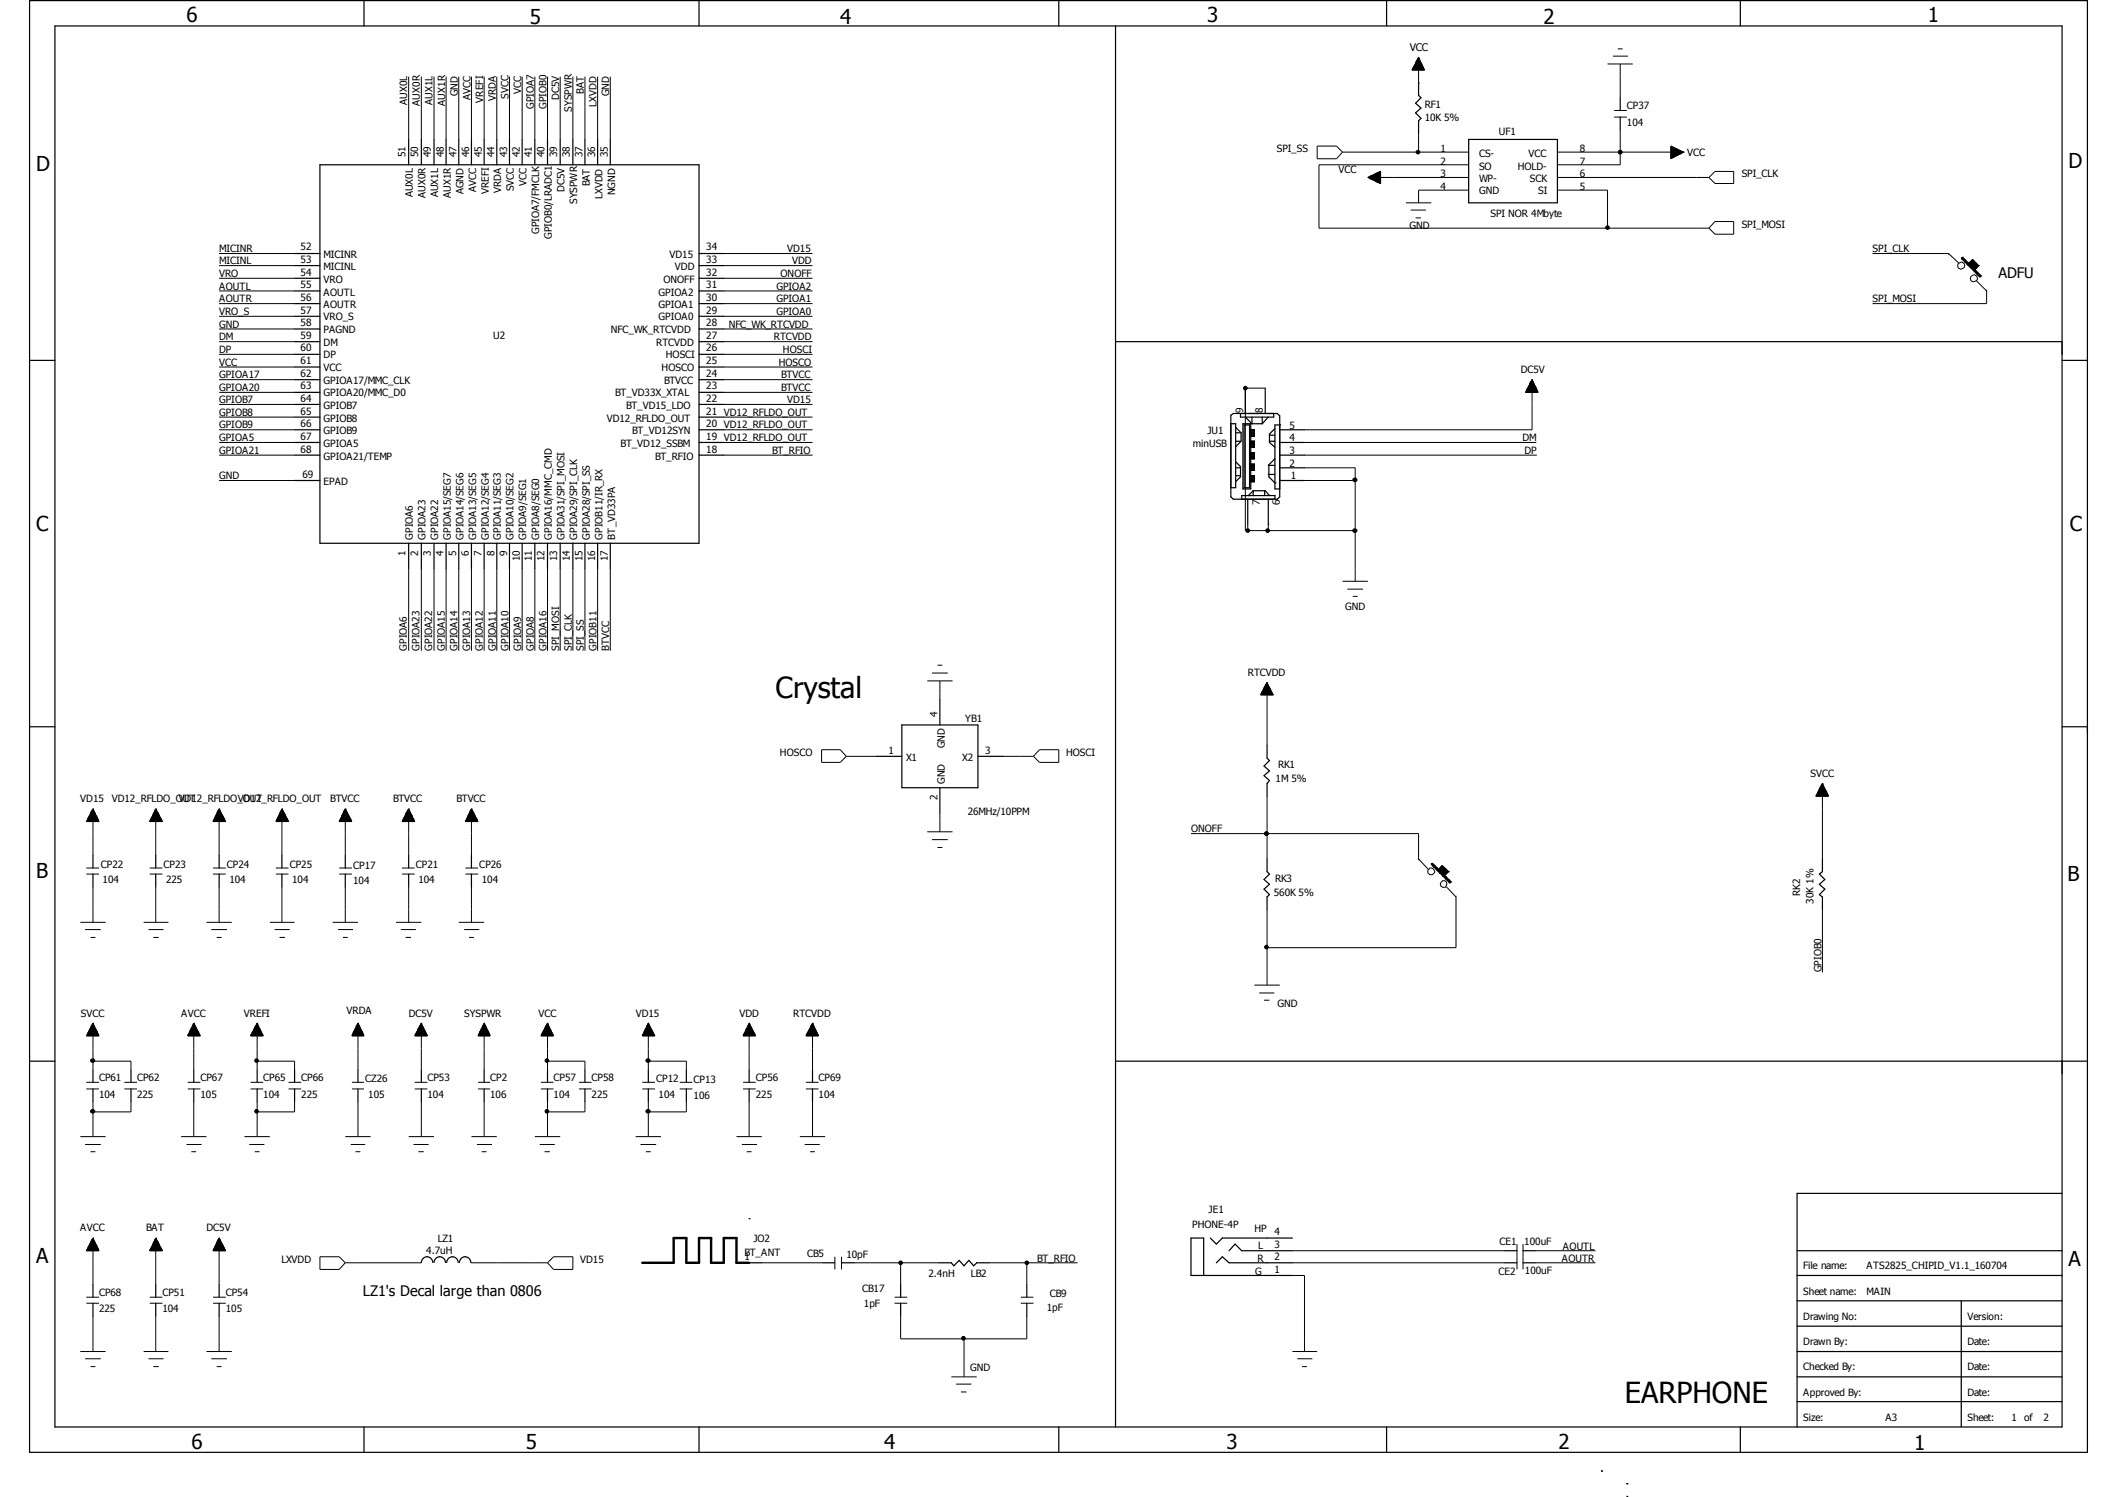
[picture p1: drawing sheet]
<svg xmlns="http://www.w3.org/2000/svg" width="297mm" height="210mm" viewBox="0 0 297 210" stroke-linecap="round" stroke-linejoin="round" font-family="sans-serif">
<defs><g id="words">
<g font-size="4.1">
<text x="108.8" y="98">Crystal</text>
<text x="227.9" y="196.8">EARPHONE</text>
</g>
<g font-size="2.9">
<text x="26.2" y="3.1">6</text>
<text x="74.3" y="3.3">5</text>
<text x="117.9" y="3.3">4</text>
<text x="169.3" y="3.1">3</text>
<text x="216.5" y="3.3">2</text>
<text x="270.4" y="3.1">1</text>
<text x="290.1" y="23.6">D</text>
<text x="5.1" y="24">D</text>
<text x="5.1" y="74.4">C</text>
<text x="290.3" y="74.4">C</text>
<text x="5.1" y="123.2">B</text>
<text x="290" y="123.5">B</text>
<text x="5.1" y="177.1">A</text>
<text x="290.1" y="177.5">A</text>
<text x="26.8" y="203.2">6</text>
<text x="73.7" y="203.2">5</text>
<text x="124" y="203.2">4</text>
<text x="172" y="203.2">3</text>
<text x="218.6" y="203.2">2</text>
<text x="268.5" y="203.4">1</text>
</g>
<g font-size="2">
<text x="280.3" y="39">ADFU</text>
<text x="50.9" y="181.8">LZ1's Decal large than 0806</text>
</g>
<text font-size="1.5" x="197.7" y="7.2">VCC</text>
<g font-size="1.4">
<text x="57.1" y="14.7" transform="rotate(-90 57.1 14.7)">AUX0L</text>
<text x="58.9" y="14.8" transform="rotate(-90 58.9 14.8)">AUX0R</text>
<text x="60.6" y="14.7" transform="rotate(-90 60.6 14.7)">AUX1L</text>
<text x="62.4" y="14.8" transform="rotate(-90 62.4 14.8)">AUX1R</text>
<text x="64.2" y="13.5" transform="rotate(-90 64.2 13.5)">GND</text>
<text x="66" y="14" transform="rotate(-90 66 14)">AVCC</text>
<text x="67.8" y="14.4" transform="rotate(-90 67.8 14.4)">VREFI</text>
<text x="69.5" y="14.1" transform="rotate(-90 69.5 14.1)">VRDA</text>
<text x="71.3" y="13.9" transform="rotate(-90 71.3 13.9)">SVCC</text>
<text x="73.1" y="13.2" transform="rotate(-90 73.1 13.2)">VCC</text>
<text x="74.9" y="15.3" transform="rotate(-90 74.9 15.3)">GPIOA7</text>
<text x="76.6" y="15.3" transform="rotate(-90 76.6 15.3)">GPIOB0</text>
<text x="78.4" y="14" transform="rotate(-90 78.4 14)">DC5V</text>
<text x="80.2" y="15.6" transform="rotate(-90 80.2 15.6)">SYSPWR</text>
<text x="81.9" y="13.2" transform="rotate(-90 81.9 13.2)">BAT</text>
<text x="83.7" y="15" transform="rotate(-90 83.7 15)">LXVDD</text>
<text x="85.5" y="13.5" transform="rotate(-90 85.5 13.5)">GND</text>
<text x="199.8" y="15.1">RF1</text>
<text x="199.8" y="16.9">10K 5%</text>
<text x="228.2" y="15.3">CP37</text>
<text x="228.2" y="17.7">104</text>
<text x="56.9" y="22.1" transform="rotate(-90 56.9 22.1)">51</text>
<text x="58.7" y="22.1" transform="rotate(-90 58.7 22.1)">50</text>
<text x="60.4" y="22.1" transform="rotate(-90 60.4 22.1)">49</text>
<text x="62.2" y="22.1" transform="rotate(-90 62.2 22.1)">48</text>
<text x="64" y="22.1" transform="rotate(-90 64 22.1)">47</text>
<text x="65.8" y="22.1" transform="rotate(-90 65.8 22.1)">46</text>
<text x="67.6" y="22.1" transform="rotate(-90 67.6 22.1)">45</text>
<text x="69.3" y="22.1" transform="rotate(-90 69.3 22.1)">44</text>
<text x="71.1" y="22.1" transform="rotate(-90 71.1 22.1)">43</text>
<text x="72.9" y="22.1" transform="rotate(-90 72.9 22.1)">42</text>
<text x="74.6" y="22.1" transform="rotate(-90 74.6 22.1)">41</text>
<text x="76.4" y="22.1" transform="rotate(-90 76.4 22.1)">40</text>
<text x="78.1" y="22.1" transform="rotate(-90 78.1 22.1)">39</text>
<text x="79.9" y="22.1" transform="rotate(-90 79.9 22.1)">38</text>
<text x="81.7" y="22.1" transform="rotate(-90 81.7 22.1)">37</text>
<text x="83.5" y="22.1" transform="rotate(-90 83.5 22.1)">36</text>
<text x="85.3" y="22.1" transform="rotate(-90 85.3 22.1)">35</text>
<text x="179.1" y="21.3">SPI_SS</text>
<text x="202" y="21.3">1</text>
<text x="202" y="23.1">2</text>
<text x="207.4" y="22">CS-</text>
<text x="207.4" y="23.8">SO</text>
<text x="210.2" y="18.9">UF1</text>
<text x="212.9" y="23.8">HOLD-</text>
<text x="214.4" y="22">VCC</text>
<text x="221.6" y="23.1">7</text>
<text x="221.6" y="21.3">8</text>
<text x="236.7" y="21.8">VCC</text>
<text x="57.9" y="27.7" transform="rotate(-90 57.9 27.7)">AUX0L</text>
<text x="59.7" y="27.8" transform="rotate(-90 59.7 27.8)">AUX0R</text>
<text x="61.5" y="27.7" transform="rotate(-90 61.5 27.7)">AUX1L</text>
<text x="63.2" y="27.8" transform="rotate(-90 63.2 27.8)">AUX1R</text>
<text x="65" y="27.2" transform="rotate(-90 65 27.2)">AGND</text>
<text x="66.8" y="26.9" transform="rotate(-90 66.8 26.9)">AVCC</text>
<text x="68.6" y="27.2" transform="rotate(-90 68.6 27.2)">VREFI</text>
<text x="70.3" y="27.1" transform="rotate(-90 70.3 27.1)">VRDA</text>
<text x="72.1" y="26.8" transform="rotate(-90 72.1 26.8)">SVCC</text>
<text x="73.8" y="26.1" transform="rotate(-90 73.8 26.1)">VCC</text>
<text x="79.2" y="26.9" transform="rotate(-90 79.2 26.9)">DC5V</text>
<text x="80.9" y="28.6" transform="rotate(-90 80.9 28.6)">SYSPWR</text>
<text x="82.7" y="26.1" transform="rotate(-90 82.7 26.1)">BAT</text>
<text x="84.5" y="27.9" transform="rotate(-90 84.5 27.9)">LXVDD</text>
<text x="86.3" y="27.4" transform="rotate(-90 86.3 27.4)">NGND</text>
<text x="187.7" y="24.3">VCC</text>
<text x="202" y="24.9">3</text>
<text x="202" y="26.7">4</text>
<text x="207.4" y="25.6">WP-</text>
<text x="207.4" y="27.3">GND</text>
<text x="214.6" y="25.6">SCK</text>
<text x="215.7" y="27.3">SI</text>
<text x="221.6" y="26.7">5</text>
<text x="221.6" y="24.9">6</text>
<text x="244.3" y="24.9">SPI_CLK</text>
<text x="30.7" y="35.3">MICINR</text>
<text x="42.2" y="35.1">52</text>
<text x="75.6" y="32.8" transform="rotate(-90 75.6 32.8)">GPIOA7/FMCLK</text>
<text x="77.4" y="33.5" transform="rotate(-90 77.4 33.5)">GPIOB0/LRADC1</text>
<text x="99.1" y="35.1">34</text>
<text x="110.4" y="35.3">VD15</text>
<text x="197.7" y="32.2">GND</text>
<text x="209.1" y="30.4">SPI NOR 4Mbyte</text>
<text x="244.3" y="32">SPI_MOSI</text>
<text x="262.7" y="35.3">SPI_CLK</text>
<text x="30.7" y="37.1">MICINL</text>
<text x="30.7" y="38.8">VRO</text>
<text x="30.7" y="40.6">AOUTL</text>
<text x="42.2" y="36.9">53</text>
<text x="42.2" y="38.7">54</text>
<text x="42.2" y="40.5">55</text>
<text x="45.4" y="36.1">MICINR</text>
<text x="45.4" y="37.9">MICINL</text>
<text x="45.4" y="39.7">VRO</text>
<text x="45.4" y="41.5">AOUTL</text>
<text x="92.4" y="41.5">GPIOA2</text>
<text x="93.1" y="39.7">ONOFF</text>
<text x="93.9" y="36.1">VD15</text>
<text x="94.7" y="37.9">VDD</text>
<text x="99.1" y="36.9">33</text>
<text x="99.1" y="38.7">32</text>
<text x="99.1" y="40.5">31</text>
<text x="108.9" y="40.6">GPIOA2</text>
<text x="109.5" y="38.8">ONOFF</text>
<text x="111.1" y="37.1">VDD</text>
<text x="30.7" y="42.4">AOUTR</text>
<text x="30.7" y="44.2">VRO_S</text>
<text x="30.7" y="46">GND</text>
<text x="30.7" y="47.7">DM</text>
<text x="42.2" y="42.2">56</text>
<text x="42.2" y="44">57</text>
<text x="42.2" y="45.8">58</text>
<text x="42.2" y="47.6">59</text>
<text x="45.4" y="43.2">AOUTR</text>
<text x="45.4" y="44.9">VRO_S</text>
<text x="45.4" y="46.7">PAGND</text>
<text x="69.2" y="47.6">U2</text>
<text x="85.7" y="46.7">NFC_WK_RTCVDD</text>
<text x="92.4" y="43.2">GPIOA1</text>
<text x="92.4" y="44.9">GPIOA0</text>
<text x="99.1" y="42.2">30</text>
<text x="99.1" y="44">29</text>
<text x="99.1" y="45.8">28</text>
<text x="99.1" y="47.6">27</text>
<text x="102.2" y="46">NFC_WK_RTCVDD</text>
<text x="108.6" y="47.7">RTCVDD</text>
<text x="108.9" y="44.2">GPIOA0</text>
<text x="108.9" y="42.4">GPIOA1</text>
<text x="262.7" y="42.4">SPI_MOSI</text>
<text x="30.7" y="49.5">DP</text>
<text x="30.7" y="51.3">VCC</text>
<text x="30.7" y="53.1">GPIOA17</text>
<text x="42.2" y="49.3">60</text>
<text x="42.2" y="51">61</text>
<text x="42.2" y="52.8">62</text>
<text x="45.4" y="48.5">DM</text>
<text x="45.4" y="50.3">DP</text>
<text x="45.4" y="52.1">VCC</text>
<text x="45.4" y="53.8">GPIOA17/MMC_CLK</text>
<text x="92" y="48.5">RTCVDD</text>
<text x="92.8" y="52.1">HOSCO</text>
<text x="93.1" y="53.8">BTVCC</text>
<text x="93.4" y="50.3">HOSCI</text>
<text x="99.1" y="49.3">26</text>
<text x="99.1" y="51">25</text>
<text x="99.1" y="52.8">24</text>
<text x="109.2" y="51.3">HOSCO</text>
<text x="109.6" y="53.1">BTVCC</text>
<text x="109.8" y="49.5">HOSCI</text>
<text x="213.3" y="52.3">DC5V</text>
<text x="30.7" y="54.8">GPIOA20</text>
<text x="30.7" y="56.5">GPIOB7</text>
<text x="30.7" y="58.3">GPIOB8</text>
<text x="42.2" y="54.6">63</text>
<text x="42.2" y="56.4">64</text>
<text x="42.2" y="58.2">65</text>
<text x="42.2" y="59.9">66</text>
<text x="45.4" y="55.6">GPIOA20/MMC_D0</text>
<text x="45.4" y="57.4">GPIOB7</text>
<text x="45.4" y="59.2">GPIOB8</text>
<text x="85.1" y="59.2">VD12_RFLDO_OUT</text>
<text x="86.3" y="55.6">BT_VD33X_XTAL</text>
<text x="87.8" y="57.4">BT_VD15_LDO</text>
<text x="99.1" y="54.6">23</text>
<text x="99.1" y="56.4">22</text>
<text x="99.1" y="58.1">21 VD12_RFLDO_OUT</text>
<text x="99.1" y="59.9">20 VD12_RFLDO_OUT</text>
<text x="109.6" y="54.8">BTVCC</text>
<text x="110.4" y="56.5">VD15</text>
<text x="174.3" y="58" transform="rotate(-90 174.3 58)">9</text>
<text x="177.1" y="58" transform="rotate(-90 177.1 58)">8</text>
<text x="30.7" y="60.1">GPIOB9</text>
<text x="30.7" y="61.9">GPIOA5</text>
<text x="30.7" y="63.6">GPIOA21</text>
<text x="42.2" y="61.7">67</text>
<text x="42.2" y="63.5">68</text>
<text x="45.4" y="60.9">GPIOB9</text>
<text x="45.4" y="62.7">GPIOA5</text>
<text x="45.4" y="64.5">GPIOA21/TEMP</text>
<text x="87" y="62.7">BT_VD12_SSBM</text>
<text x="88.7" y="60.9">BT_VD12SYN</text>
<text x="91.9" y="64.5">BT_RFIO</text>
<text x="99.1" y="61.7">19 VD12_RFLDO_OUT</text>
<text x="99.1" y="63.5">18</text>
<text x="108.3" y="63.6">BT_RFIO</text>
<text x="167.3" y="62.6">minUSB</text>
<text x="169.3" y="60.9">JU1</text>
<text x="180.9" y="65.4">2</text>
<text x="180.9" y="63.7">3</text>
<text x="180.9" y="61.9">4</text>
<text x="180.9" y="60.1">5</text>
<text x="213.5" y="61.9">DM</text>
<text x="213.8" y="63.7">DP</text>
<text x="30.7" y="67.2">GND</text>
<text x="42.4" y="67">69</text>
<text x="45.4" y="68.1">EPAD</text>
<text x="176.7" y="70.8" transform="rotate(-90 176.7 70.8)">7</text>
<text x="179.5" y="70.8" transform="rotate(-90 179.5 70.8)">6</text>
<text x="181" y="67.2">1</text>
<text x="56.9" y="78" transform="rotate(-90 56.9 78)">1</text>
<text x="57.9" y="75.7" transform="rotate(-90 57.9 75.7)">GPIOA6</text>
<text x="58.7" y="78" transform="rotate(-90 58.7 78)">2</text>
<text x="59.7" y="75.7" transform="rotate(-90 59.7 75.7)">GPIOA23</text>
<text x="60.4" y="78" transform="rotate(-90 60.4 78)">3</text>
<text x="61.5" y="75.7" transform="rotate(-90 61.5 75.7)">GPIOA22</text>
<text x="62.2" y="78" transform="rotate(-90 62.2 78)">4</text>
<text x="63.2" y="75.7" transform="rotate(-90 63.2 75.7)">GPIOA15/SEG7</text>
<text x="64" y="78" transform="rotate(-90 64 78)">5</text>
<text x="65" y="75.7" transform="rotate(-90 65 75.7)">GPIOA14/SEG6</text>
<text x="65.8" y="78" transform="rotate(-90 65.8 78)">6</text>
<text x="66.8" y="75.7" transform="rotate(-90 66.8 75.7)">GPIOA13/SEG5</text>
<text x="67.6" y="78" transform="rotate(-90 67.6 78)">7</text>
<text x="68.6" y="75.7" transform="rotate(-90 68.6 75.7)">GPIOA12/SEG4</text>
<text x="69.3" y="78" transform="rotate(-90 69.3 78)">8</text>
<text x="70.3" y="75.7" transform="rotate(-90 70.3 75.7)">GPIOA11/SEG3</text>
<text x="71.1" y="78" transform="rotate(-90 71.1 78)">9</text>
<text x="72" y="75.7" transform="rotate(-90 72 75.7)">GPIOA10/SEG2</text>
<text x="73.8" y="75.7" transform="rotate(-90 73.8 75.7)">GPIOA9/SEG1</text>
<text x="75.6" y="75.7" transform="rotate(-90 75.6 75.7)">GPIOA8/SEG0</text>
<text x="77.4" y="75.7" transform="rotate(-90 77.4 75.7)">GPIOA16/MMC_CMD</text>
<text x="79.2" y="75.7" transform="rotate(-90 79.2 75.7)">GPIOA31/SPI_MOSI</text>
<text x="80.9" y="75.7" transform="rotate(-90 80.9 75.7)">GPIOA29/SPI_CLK</text>
<text x="82.7" y="75.7" transform="rotate(-90 82.7 75.7)">GPIOA28/SPI_SS</text>
<text x="84.5" y="75.7" transform="rotate(-90 84.5 75.7)">GPIOB11/IR_RX</text>
<text x="86.3" y="75.7" transform="rotate(-90 86.3 75.7)">BT_VD33PA</text>
<text x="72.9" y="78.7" transform="rotate(-90 72.9 78.7)">10</text>
<text x="74.6" y="78.7" transform="rotate(-90 74.6 78.7)">11</text>
<text x="76.4" y="78.7" transform="rotate(-90 76.4 78.7)">12</text>
<text x="78.1" y="78.7" transform="rotate(-90 78.1 78.7)">13</text>
<text x="79.9" y="78.7" transform="rotate(-90 79.9 78.7)">14</text>
<text x="81.7" y="78.7" transform="rotate(-90 81.7 78.7)">15</text>
<text x="83.5" y="78.7" transform="rotate(-90 83.5 78.7)">16</text>
<text x="85.3" y="78.7" transform="rotate(-90 85.3 78.7)">17</text>
<text x="188.7" y="85.6">GND</text>
<text x="57.1" y="91.3" transform="rotate(-90 57.1 91.3)">GPIOA6</text>
<text x="58.9" y="91.3" transform="rotate(-90 58.9 91.3)">GPIOA23</text>
<text x="60.6" y="91.3" transform="rotate(-90 60.6 91.3)">GPIOA22</text>
<text x="62.4" y="91.3" transform="rotate(-90 62.4 91.3)">GPIOA15</text>
<text x="64.2" y="91.3" transform="rotate(-90 64.2 91.3)">GPIOA14</text>
<text x="66" y="91.3" transform="rotate(-90 66 91.3)">GPIOA13</text>
<text x="67.7" y="91.3" transform="rotate(-90 67.7 91.3)">GPIOA12</text>
<text x="69.5" y="91.3" transform="rotate(-90 69.5 91.3)">GPIOA11</text>
<text x="71.3" y="91.3" transform="rotate(-90 71.3 91.3)">GPIOA10</text>
<text x="73.1" y="91.3" transform="rotate(-90 73.1 91.3)">GPIOA9</text>
<text x="74.9" y="91.3" transform="rotate(-90 74.9 91.3)">GPIOA8</text>
<text x="76.6" y="91.3" transform="rotate(-90 76.6 91.3)">GPIOA16</text>
<text x="78.4" y="91.3" transform="rotate(-90 78.4 91.3)">SPI_MOSI</text>
<text x="80.2" y="91.3" transform="rotate(-90 80.2 91.3)">SPI_CLK</text>
<text x="81.9" y="91.3" transform="rotate(-90 81.9 91.3)">SPI_SS</text>
<text x="83.7" y="91.3" transform="rotate(-90 83.7 91.3)">GPIOB11</text>
<text x="85.4" y="91.3" transform="rotate(-90 85.4 91.3)">BTVCC</text>
<text x="175" y="94.8">RTCVDD</text>
<text x="131.5" y="100.6" transform="rotate(-90 131.5 100.6)">4</text>
<text x="135.4" y="101.3">YB1</text>
<text x="109.4" y="106.1">HOSCO</text>
<text x="124.6" y="105.7">1</text>
<text x="127.1" y="106.7">X1</text>
<text x="132.5" y="105" transform="rotate(-90 132.5 105)">GND</text>
<text x="135" y="106.7">X2</text>
<text x="138.2" y="105.7">3</text>
<text x="149.5" y="106.1">HOSCI</text>
<text x="179.3" y="107.7">RK1</text>
<text x="11.3" y="112.5">VD15</text>
<text x="15.7" y="112.5">VD12_RFLDO_OUT</text>
<text x="25.1" y="112.5">VD12_RFLDO_OUT</text>
<text x="33.4" y="112.5">VD12_RFLDO_OUT</text>
<text x="46.3" y="112.5">BTVCC</text>
<text x="55.1" y="112.5">BTVCC</text>
<text x="64" y="112.5">BTVCC</text>
<text x="131.5" y="112.3" transform="rotate(-90 131.5 112.3)">2</text>
<text x="132.5" y="110" transform="rotate(-90 132.5 110)">GND</text>
<text x="178.9" y="109.6">1M 5%</text>
<text x="253.9" y="109">SVCC</text>
<text x="135.7" y="114.3">26MHz/10PPM</text>
<text x="167.1" y="116.7">ONOFF</text>
<text x="14.1" y="121.7">CP22</text>
<text x="14.4" y="123.9">104</text>
<text x="22.9" y="121.7">CP23</text>
<text x="23.3" y="123.9">225</text>
<text x="31.8" y="121.7">CP24</text>
<text x="32.2" y="123.9">104</text>
<text x="40.6" y="121.7">CP25</text>
<text x="41" y="123.9">104</text>
<text x="49.5" y="121.9">CP17</text>
<text x="49.5" y="124">104</text>
<text x="58.3" y="121.7">CP21</text>
<text x="58.7" y="123.9">104</text>
<text x="67.2" y="121.7">CP26</text>
<text x="67.6" y="123.9">104</text>
<text x="178.7" y="125.6">560K 5%</text>
<text x="178.8" y="123.7">RK3</text>
<text x="252.5" y="125.6" transform="rotate(-90 252.5 125.6)">RK2</text>
<text x="254.4" y="126.7" transform="rotate(-90 254.4 126.7)">30K 1%</text>
<text x="255.5" y="136.4" transform="rotate(-90 255.5 136.4)">GPIOB0</text>
<text x="11.3" y="142.7">SVCC</text>
<text x="25.4" y="142.7">AVCC</text>
<text x="34.2" y="142.7">VREFI</text>
<text x="48.6" y="142.2">VRDA</text>
<text x="57.3" y="142.7">DC5V</text>
<text x="65.1" y="142.7">SYSPWR</text>
<text x="75.5" y="142.7">VCC</text>
<text x="89.2" y="142.7">VD15</text>
<text x="103.7" y="142.7">VDD</text>
<text x="111.3" y="142.7">RTCVDD</text>
<text x="179.2" y="141.2">GND</text>
<text x="13.9" y="151.6">CP61</text>
<text x="13.9" y="154">104</text>
<text x="19.2" y="151.6">CP62</text>
<text x="19.2" y="154">225</text>
<text x="28.1" y="151.6">CP67</text>
<text x="28.1" y="154">105</text>
<text x="36.9" y="151.6">CP65</text>
<text x="36.9" y="154">104</text>
<text x="42.3" y="151.6">CP66</text>
<text x="42.3" y="154">225</text>
<text x="51.2" y="151.8">CZ26</text>
<text x="51.7" y="154">105</text>
<text x="59.9" y="151.6">CP53</text>
<text x="59.9" y="154">104</text>
<text x="68.8" y="151.6">CP2</text>
<text x="68.8" y="154">106</text>
<text x="77.6" y="151.6">CP57</text>
<text x="77.6" y="154">104</text>
<text x="83" y="151.6">CP58</text>
<text x="83" y="154">225</text>
<text x="92" y="151.8">CP12</text>
<text x="92.4" y="154">104</text>
<text x="97.3" y="152">CP13</text>
<text x="97.3" y="154.2">106</text>
<text x="106" y="151.6">CP56</text>
<text x="106" y="154">225</text>
<text x="114.8" y="151.6">CP69</text>
<text x="114.8" y="154">104</text>
<text x="11.3" y="172.7">AVCC</text>
<text x="20.5" y="172.7">BAT</text>
<text x="29" y="172.7">DC5V</text>
<text x="167.2" y="172.2">PHONE-4P</text>
<text x="169.5" y="170.1">JE1</text>
<text x="175.9" y="172.8">HP</text>
<text x="178.7" y="173.2">4</text>
<text x="39.5" y="177.1">LXVDD</text>
<text x="59.8" y="175.9">4.7uH</text>
<text x="61.4" y="174.2">LZ1</text>
<text x="81.4" y="177.1">VD15</text>
<text x="104.4" y="176.8">1</text>
<text x="104.4" y="176.2">BT_ANT</text>
<text x="105.7" y="174.2">JO2</text>
<text x="113.2" y="176.3">CB5</text>
<text x="118.7" y="176.4">10pF</text>
<text x="130.2" y="179.2">2.4nH</text>
<text x="136.2" y="179.2">LB2</text>
<text x="145.5" y="177">BT_RFIO</text>
<text x="176" y="178.8">G</text>
<text x="176.4" y="177">R</text>
<text x="176.5" y="175.2">L</text>
<text x="178.7" y="178.6">1</text>
<text x="178.7" y="176.8">2</text>
<text x="178.7" y="175">3</text>
<text x="210.2" y="178.8">CE2</text>
<text x="210.3" y="174.7">CE1</text>
<text x="213.8" y="174.6">100uF</text>
<text x="213.9" y="178.7">100uF</text>
<text x="219" y="177">AOUTR</text>
<text x="219.2" y="175.3">AOUTL</text>
<text x="252.9" y="178.1">File name:</text>
<text x="261.8" y="178.1">ATS2825_CHIPID_V1.1_160704</text>
<text x="13.9" y="181.8">CP68</text>
<text x="13.9" y="184.1">225</text>
<text x="22.8" y="181.8">CP51</text>
<text x="22.8" y="184.1">104</text>
<text x="31.7" y="181.8">CP54</text>
<text x="31.7" y="184.1">105</text>
<text x="120.9" y="181.3">CB17</text>
<text x="121.2" y="183.4">1pF</text>
<text x="146.8" y="183.9">1pF</text>
<text x="147.2" y="181.9">CB9</text>
<text x="252.9" y="181.6">Sheet name:</text>
<text x="252.9" y="185.2">Drawing No:</text>
<text x="261.8" y="181.6">MAIN</text>
<text x="275.9" y="185.2">Version:</text>
<text x="252.9" y="188.6">Drawn By:</text>
<text x="275.9" y="188.6">Date:</text>
<text x="136.1" y="192.4">GND</text>
<text x="252.9" y="195.7">Approved By:</text>
<text x="252.9" y="192.2">Checked By:</text>
<text x="275.9" y="192.2">Date:</text>
<text x="275.9" y="195.7">Date:</text>
<text x="252.9" y="199.3">Size:</text>
<text x="264.4" y="199.3">A3</text>
<text x="275.9" y="199.3">Sheet:</text>
<text x="282.1" y="199.3">1</text>
<text x="283.9" y="199.3">of</text>
<text x="286.6" y="199.3">2</text>
</g>
</g></defs>
<g fill="none" stroke="#000" stroke-width=".17">
<path d="M4.1 .1h288.7v203.6h-288.7zM7.7 3.6h281.5v196.6h-281.5zM51.1 .1v3.5M57.3 19.6v3.5M59.1 19.6v3.5M60.9 19.6v3.5M62.6 19.6v3.5M64.3 19.6v3.5M66.1 19.6v3.5M67.9 19.6v3.5M69.7 19.6v3.5M71.5 19.6v3.5"/>
<path d="M73.2 19.6v3.5M75 19.6v3.5M76.8 19.6v3.5M78.6 19.6v3.5M80.3 19.6v3.5M82 19.6v3.5M83.8 19.6v3.5M85.6 19.6v3.5M98 .1v3.5M148.5 .1v3.5M156.5 3.6v196.6M194.5 .1v3.5"/>
<path d="M199 11.6v1.8l.3 .3-.8 .8 .8 .7-.8 .6 .8 .8-.3 .3v1.8M206 19.6h12.4v8.8h-12.4zM227.2 13.7v1.8M227.2 16.4v1.8M244.1 .1v3.5M41.3 35.6h3.6M41.3 37.3h3.6M41.3 39h3.6M44.9 23.1h53.1v53.1h-53.1zM98 35.6h3.5M98 37.3h3.5M98 39h3.5"/>
<path d="M4.1 50.5h3.6M41.3 47.9h3.6M41.3 40.8h3.6M41.3 42.6h3.6M41.3 44.4h3.6M41.3 46.1h3.6M41.3 49.7h3.6M41.3 51.5h3.6M41.3 53.3h3.6M41.3 55h3.6M41.3 56.7h3.6M41.3 58.5h3.6"/>
<path d="M98 47.9h3.5M98 40.8h3.5M98 42.6h3.5M98 44.4h3.5M98 46.1h3.5M98 49.7h3.5M98 51.5h3.5M98 53.3h3.5M98 55h3.5M98 56.7h3.5M98 58.5h3.5M156.5 47.9h132.7"/>
<path d="M172.6 59.4h.7v9h-.7M172.6 58.3l.4-.3h6.2l.3 .3v11.4l-.3 .3h-6.2l-.4-.3zM173.3 59.9l.8 .8v1.2l-.8 .8M174 58v.5h4.6v-.5M174.3 59.4h1.1v9.2h-1.1zM174.5 59.6h.8v8.8h-.8zM174.7 58.5l.9 .9M174.7 54.4v3.6M175.6 58.5v.9M175.6 59.4h1.4M177 58.5v.9M177.5 54.4v3.6"/>
<path d="M177.9 58.5l-.9 .9M179.5 59.6h.1M179.5 59.6h-.7v9h.7M289.2 50.5h3.6M41.3 60.3h3.6M41.3 62.1h3.6M41.3 63.8h3.6M41.3 67.4h3.6M57.3 76.2v3.6M59.1 76.2v3.6M60.9 76.2v3.6M62.6 76.2v3.6"/>
<path d="M64.3 76.2v3.6M66.1 76.2v3.6M67.9 76.2v3.6M69.7 76.2v3.6M71.5 76.2v3.6M73.2 76.2v3.6M75 76.2v3.6M76.8 76.2v3.6M78.6 76.2v3.6M80.3 76.2v3.6M82 76.2v3.6M83.8 76.2v3.6"/>
<path d="M85.6 76.2v3.6M98 60.3h3.5M98 62.1h3.5M98 63.8h3.5M173.3 60.7h.7M173.3 61.9h.7M173.3 65.6h.7M173.3 66.7h.7M173.3 64.8l.7 .6v1.5l-.6 .6-.1-.1M174.2 70v-.5h4.6v.5M175 70v3.6M175.1 69.5h.1"/>
<path d="M175.4 60.3h.5v.9h-.5M175.4 62.1h.5M175.4 63.8h.5M175.4 67.4h.5M175.4 61.9h.5v.8h-.5M175.4 63.5h.5v.8h-.5M175.4 65.1h.5v.9h-.5M175.4 66.7h.5v.9h-.5M175.4 61h.5M175.4 60.9h.5M175.4 60.7h.5M175.4 60.5h.5"/>
<path d="M175.4 62.6h.5M175.4 62.4h.5M175.4 62.2h.5M175.4 64.2h.5M175.4 64h.5M175.4 63.7h.5M175.4 65.8h.5M175.4 65.6h.5M175.4 65.4h.5M175.4 65.3h.5M175.4 67.2h.5M175.4 67.1h.5"/>
<path d="M175.4 66.9h.5M175.6 60.3v.9M175.6 61.9v.8M175.6 63.5v.8M175.6 65.1v.9M175.6 66.7v.9M175.8 60.3v.9M175.8 61.9v.8M175.8 63.5v.8M175.8 65.1v.9M175.8 66.7v.9M175.8 68.8v.7"/>
<path d="M175.8 68.8h1.7l.6 .7M175.8 68.8l-.7 .7M177.4 68.8v.7M177.9 65.3h.9M177.9 66.5h.9M177.9 70v3.6M178.1 61h.7M178.1 61.9h.7M178.8 67.7h.1M178.8 64.3l-.8 .9v1.7l.8 .8M178.8 60.1l-.7 .8v1.2l.7 .6M179.5 60.3h3.5"/>
<path d="M179.5 62.1h3.5M179.5 63.8h3.5M179.5 67.4h3.5M179.5 65.6h3.5M131.8 98.1v3.6M4.1 101.9h3.6M13 120v1.8M21.8 120v1.8M30.7 120v1.8M39.5 120v1.8M48.4 120v1.8M57.3 120v1.8"/>
<path d="M66.1 120v1.8M122.9 106.1h3.6M126.5 101.7h10.7v8.8h-10.7zM131.8 110.5v3.5M137.2 106.1h3.5M177.7 104.6v1.7l.4 .4-.8 .7 .8 .7-.8 .7 .8 .7-.4 .4v1.8M289.2 101.9h3.6M13 122.6v1.8M21.8 122.6v1.8M30.7 122.6v1.8M39.5 122.6v1.8M48.4 122.6v1.8"/>
<path d="M57.3 122.6v1.8M66.1 122.6v1.8M177.7 120.5v1.8l.4 .3-.8 .8 .8 .6-.8 .7 .8 .8-.4 .3v1.8M255.6 120.5v1.8l-.4 .3 .7 .8-.7 .6 .7 .7-.7 .8 .4 .3v1.8M4.1 148.8h3.6M13 150.1v1.7M13 152.7v1.8M18.4 150.1v1.7M18.4 152.7v1.8M27.2 150.1v1.7M27.2 152.7v1.8M36.1 150.1v1.7"/>
<path d="M36.1 152.7v1.8M41.3 150.1v1.7M41.3 152.7v1.8M50.2 150.1v1.7M50.2 152.7v1.8M59.1 150.1v1.7M59.1 152.7v1.8M67.9 150.1v1.7M67.9 152.7v1.8M76.8 150.1v1.7M76.8 152.7v1.8M82 150.1v1.7"/>
<path d="M82 152.7v1.8M90.9 150.1v1.7M90.9 152.7v1.8M96.3 150.1v1.7M96.3 152.7v1.8M105.1 150.1v1.7M105.1 152.7v1.8M114 150.1v1.7M114 152.7v1.8M156.5 148.8h136.3M59.1 177.1a.8 .8 0 0 1 .8-.8 .8 .8 0 0 1 .8 .8M60.9 177.1a.8 .8 0 0 1 .8-.8 .8 .8 0 0 1 .8 .8"/>
<path d="M62.7 177.1a.8 .8 0 0 1 .8-.8 .8 .8 0 0 1 .8 .8M64.4 177.1a.8 .8 0 0 1 .8-.8 .8 .8 0 0 1 .8 .8M103.3 177.1h3.5M105.1 170.9h.1M115.4 177.1h1.7M118 177.1h1.8M131.7 177.1h1.7l.4 .4 .7-.7 .7 .7 .7-.7 .7 .7 .4-.4h1.8M168.8 178.9v-5.2h-1.8v5.2h14.3M169.8 173.7l.8 .8 .8-.8h9.9M170.6 177.1l.8-.8 1 .8h8.9M172.4 175.4l.8-.9 1 .9h7.1M211 175.4h1.8"/>
<path d="M211 177.1h1.8M213.6 175.4h1.8M213.6 177.1h1.8M252.1 175.4h37.1M252.1 178.9h37.1M289.2 167.4h-37.1v32.8M13 180.2v1.7M13 182.8v1.8M21.8 180.2v1.7M21.8 182.8v1.8M30.7 180.2v1.7M30.7 182.8v1.8"/>
<path d="M126.3 180.2v1.7M126.3 182.8v1.8M144 180.2v1.7M144 182.8v1.8M252.1 182.5h37.1M252.1 186h37.1M252.1 189.6h37.1M252.1 193.1h37.1M252.1 196.6h37.1M275.1 182.5v17.7M51.1 200.2v3.5M98 200.2v3.5"/>
<path d="M148.5 200.2v3.5M194.5 200.2v3.5M224.6 206.3h.1M228.2 209.9h.1M228.2 208.1h.1M244.1 200.2v3.5"/>
</g>
<g fill="none" stroke="#000" stroke-width=".14">
<path d="M57.3 10.8v8.8M59.1 10.8v8.8M60.9 10.8v8.8M62.6 10.8v8.8M64.3 10.8v8.8M66.1 10.8v8.8M67.9 10.8v8.8M69.7 10.8v8.8M71.5 10.8v8.8M73.2 10.8v8.8M75 10.8v8.8M76.8 10.8v8.8"/>
<path d="M78.6 10.8v8.8M80.3 10.8v8.8M82 10.8v8.8M83.8 10.8v8.8M85.6 10.8v8.8M198 9.8h1.8M198 9.7v.1M198.1 9.7h1.6M198.1 9.7h1.6v.1M198.1 9.6v.2M198.2 9.6h1.4M198.2 9.8v-.3h1.4v.3"/>
<path d="M198.3 9.4h1.3M198.3 9.8v-.5h1.3v.5M198.4 9.2h1.1v.6M198.5 9h.9M198.5 8.9h.8M198.5 8.8h.8v1M198.5 8.7v1.1M198.6 8.7h.6M198.6 8.6h.6v1.2M198.6 8.6v1.2M198.7 8.6h.4M198.7 8.4v1.4"/>
<path d="M198.8 8.5h.3v1.3M198.8 8.4h.3M198.9 8.2h.2v1.6M199 8.1h.1M199 11.6h.1M199 8v3.6M199 18.7v2.6M199 8l-1 1.8M199 8l.8 1.8M199 8.1h-.1v1.7M199.1 8.3h-.3v1.5M199.4 9.1h-.9v.7"/>
<path d="M199.4 8.9v.9M199.5 9.1h-1.1v.7M199.8 9.7v.1M225.5 9h3.5M226.2 7.9h2.1M226.4 15.5h1.8M226.4 16.4h1.8M226.9 6.9h.7M227.2 18.2v4.9h-8.8M227.2 9v4.7M30.7 37.3h10.6M30.7 35.6h10.6"/>
<path d="M30.7 39h10.6M101.5 37.3h12.5M101.5 35.6h12.5M101.5 39h12.5M184.7 20.5h2.8l.8 .8-.8 1h-2.8zM188.3 21.3h17.7M191.9 24.9h.1M191.9 24.9h14.1M191.9 24.9l1.7 .8M191.9 24.8h1.7M192 24.8v.2h1.6M192.2 24.6h1.4"/>
<path d="M192.2 24.7v.4M192.3 24.6v.5h1.3M192.4 24.6v.5M192.4 24.6v.6M192.6 24.5v.8M192.8 24.4v1M193 24.3v1.2M193.2 24.2v1.4M193.3 24.2v1.4M193.5 24v1.7M193.6 24l-1.7 .9M193.6 24v1.7"/>
<path d="M193.6 24h-.1v1.7h.1M193.6 24.1h-.2v1.6h.2M193.6 24.2h-.5v1.4h.5M193.6 24.3h-.6v1.2h.6M193.6 24.4h-.7v1h.7M193.6 24.5h-.9v.8h.9M193.6 24.6h-1.1v.6h1.1M193.6 24.7h-1.5v.4h1.5M197.2 28.4h3.5M197.9 29.5h2.1M198.5 30.6h.8M206 23.1h-21v8.9h54.7"/>
<path d="M206 26.7h-7v1.7M218.4 21.3h17.7M218.4 24.9h21.3M218.4 26.7h7.1v5.3M227.2 21.3h.1M234.4 20.5v1.8l1.7-1M234.4 20.5l1.7 .8M234.4 20.5v1.7M234.4 20.7h.3v1.4h-.3M234.4 20.7h.5v1.3h-.5M234.4 21.9h.6M234.4 20.8h.7v1h-.7"/>
<path d="M234.4 21h1v.8h-1M234.4 21.6h1.4M234.4 21.4h1.7M234.4 21.3h1.6v.1M234.4 21.2h1.3v.4M234.4 21.1h1.1v.5M234.4 20.9h.9v.9M234.4 20.6h.1v1.6M234.6 20.6v1.5M234.8 20.7v1.3M234.9 20.8v1.1M235 20.8v1"/>
<path d="M235.2 20.9v.9M235.5 21.1v.6h-1.1M235.6 21.1v.5M235.8 21.2v.3M235.9 21.3v.2h-1.5M236.1 21.3h.1M239.7 24.9l.8-.9h2.7v1.7h-2.7zM240.5 31.1h2.7v1.8h-2.7l-.8-.9zM262.6 35.6h10.7M273.3 35.6l1.4 1.3M273.3 35.6v.1M274.7 37l.5-.3 .3 .3 .1 .3-.1 .2-.5 .3-.3-.2-.1-.3z"/>
<path d="M275.1 36.2h.1M275.1 36.2l2.6 2.7M275.1 36.2h.3v.4h.4v.3h1.4v.7M275.1 36.3h.5v.4M275.2 36.2h.1v.3h.4M275.2 36.1v.2M275.3 36.1h.1M275.3 36.1l2.6 2.6M275.3 36.1l-.2 .1M275.3 36.1v.3h.4v.4M275.5 36.7h.4v.4M275.5 36.3v.4h.3v.3"/>
<path d="M275.6 36.8h.4v.5h1.5M275.8 37h1.5v.6h-.9M275.8 37.1h1.5M276.1 36.9h.1M276.1 36.9v.4M276.3 37.5h1M276.3 36.7v.7h1.1v-.2h-1.5M276.4 36.7h.5M276.4 36.7v.8M276.4 38.8l.5-.3 .4 .3 .1 .2-.1 .3-.5 .2-.4-.1v-.4zM276.4 36.7h.5v1.4M276.4 36.6v1"/>
<path d="M276.5 36.6h.4v1.4M276.7 36.4v1.4h.3l.5-.5M276.7 36.4h-.1v1.4h.4M276.7 36.4l.8 .9M276.7 36.4l-.6 .5M276.8 38h.4v.4M276.9 38.1h.4v.4h.4v.4M277 36.8v1.4h.4v.4h.4v.3h-.2M277.1 38.4h.4v.3h.4M277.2 39.4l1.4 1.4M277.2 38.4h.4v.4M277.5 37.3h-1.3v-.5h.9v.9h-.6v-1.2h.3v1.4h.3v.4h.4v.3"/>
<path d="M277.5 37.3h.1M277.5 38.8h.3M277.9 38.7h.1M277.9 38.7l-.2 .2M30.7 55h10.6M30.7 53.3h10.6M30.7 56.7h10.6M30.7 58.5h10.6M30.7 40.8h10.6M30.7 42.6h10.6M30.7 44.4h10.6M30.7 47.9h10.6"/>
<path d="M30.7 49.7h10.6M30.7 51.5h10.6M30.7 46.1h10.6M101.5 55h12.5M101.5 53.3h12.5M101.5 56.7h12.5M101.5 58.5h12.5M101.5 40.8h12.5M101.5 42.6h12.5M101.5 44.4h12.5M101.5 47.9h12.5M101.5 49.7h12.5"/>
<path d="M101.5 51.5h12.5M101.5 46.1h12.5M174.7 54.4h.1M174.7 54.4h2.8M174.7 54.4v20h15.4M214 54.9h1.7v.1M214.1 54.8h1.5v.2M214.1 54.7h1.5M214.1 55v-.4h1.5v.4M214.2 54.5h1.3M214.2 54.4v.6M214.3 54.4h1.2"/>
<path d="M214.3 55v-.6h1.2v.6M214.3 54.3h1.1M214.4 55v-.8h1v.8M214.4 54.1h.9v.9M214.5 53.9h.7v1.1M214.5 53.8h.7M214.5 53.8h.6v1.2M214.5 53.7v1.3M214.6 53.7h.5M214.6 53.6v1.4M214.7 53.6h.4M214.7 53.5h.4v1.5"/>
<path d="M214.7 53.4v1.6M214.8 53.4h.2M214.8 55v-1.7h.2v1.7M214.9 53.3h.1M214.9 53.3v7h-31.9M214.9 53.3l-.9 1.7h1.7M214.9 53.3l.8 1.7M215.3 54h-.8v1M215.6 54.9h-1.6v.1M278.6 40.6v2h-16M30.7 60.3h10.6M30.7 62.1h10.6"/>
<path d="M30.7 63.8h10.6M30.7 67.4h10.6M57.3 79.8v11.5M59.1 79.8v11.5M60.9 79.8v11.5M62.6 79.8v11.5M64.3 79.8v11.5M66.1 79.8v11.5M67.9 79.8v11.5M69.7 79.8v11.5M71.5 79.8v11.5M73.2 79.8v11.5"/>
<path d="M75 79.8v11.5M76.8 79.8v11.5M78.6 79.8v11.5M80.3 79.8v11.5M82 79.8v11.5M83.8 79.8v11.5M85.6 79.8v11.5M101.5 60.3h12.5M101.5 62.1h12.5M101.5 63.8h12.5M175 73.6v.8M177.9 74.4h.1"/>
<path d="M177.9 73.6h.1M177.9 73.6v.8M183 65.6h7.1v15.9M183 62.1h32.5M183 63.8h32.6M183 67.4h7.1M130 95.5h3.6M130.7 94.4h2.2M131.5 93.3h.7M131.8 95.5v2.6M177 97.3h1.5v.2M177 97.2h1.5"/>
<path d="M177 97.5v-.4h1.4v.4M177 97h1.4M177 96.9v.6M177.1 96.9h1.2M177.1 96.9h1.1M177.2 97.5v-.8h1v.8M177.2 96.6h.9M177.3 96.5h.8v1M177.3 96.4h.8v1.1M177.3 96.4v1.1M177.4 96.4h.6M177.4 96.3h.6v1.2"/>
<path d="M177.4 96.2v1.3M177.5 96.2h.5M177.5 97.5v-1.4h.4v1.4M177.5 96h.3v1.5M177.6 95.8h.1M177.7 95.8h.1M177.7 95.8v8.8M177.7 95.8l-.9 1.7h1.8M177.7 95.8l.9 1.7M177.7 95.8h-.1v1.7M177.8 95.9h-.3v1.6M178.2 96.8h-1.1v.7"/>
<path d="M178.3 97v.5M178.5 97.4h-1.6v.1M178.6 97.5h.1M188.3 81.5h3.6M189 82.6h2.2M189.7 83.7h.7M12.2 115.1h1.7v.1M12.3 115.2v-.2h1.5v.2M12.3 114.9h1.5M12.4 114.6v.6M12.4 114.8h1.3v.4M12.4 114.7h1.2"/>
<path d="M12.4 115.2v-.6h1.2v.6M12.4 114.6h1.2M12.5 115.2v-.8h1v.8M12.5 114.5h1M12.6 114.3h.9v.9M12.7 114.1h.7v1.1M12.8 113.8v1.4M12.8 114h.5v1.2M12.8 113.9h.5M12.9 113.6v1.6M12.9 113.8h.3M12.9 113.7h.2"/>
<path d="M13 115.2v-1.7h.1v1.7M13 113.6h.1M13 113.5h.1M13 113.5v6.5M13 113.5l-.9 1.7h1.8M13 113.5l.9 1.7M13.2 113.9v1.3M13.4 114.2h-.8v1M13.4 114h-.7v1.2M13.9 115.1h-1.7v.1M21 115.2h1.8M21 115.1h1.8v.1"/>
<path d="M21 115.1v.1M21.1 115.1h1.6M21.1 115.2v-.2h1.6v.2M21.2 114.9h1.4M21.2 115.2v-.4h1.4v.4M21.3 114.7h1.2v.5M21.3 115.2v-.6h1.1v.6M21.3 114.5h1.1M21.4 115.2v-.8h1v.8M21.4 114.3h1M21.5 114.2h.8M21.5 114.1h.8v1.1"/>
<path d="M21.5 114v1.2M21.6 114h.6M21.6 114h.6v1.2M21.6 113.9v1.3M21.7 113.9h.4v1.3M21.8 113.7h.2v1.5M21.8 113.6h.2M21.8 115.2v-1.7h.1v1.7M21.8 113.5h.1M21.8 113.5v6.5M21.8 113.5l-.8 1.7M21.8 113.5l1 1.7"/>
<path d="M22 113.8h-.3v1.4M22.5 114.6h-1.2v.6M29.9 115.1h1.7v.1M30 115.2v-.2h1.5v.2M30 114.9h1.5M30.1 114.7h1.3v.5M30.1 114.6h1.2M30.1 115.2v-.6h1.2v.6M30.2 114.5h1M30.2 115.2v-.8h1v.8M30.3 114.3h.9v.9M30.4 114.1h.7v1.1"/>
<path d="M30.5 114h.5v1.2M30.5 113.9h.5M30.5 113.8v1.4M30.6 113.8h.3M30.6 113.7h.3v1.5M30.6 113.6v1.6M30.6 113.6h.2M30.6 115.2v-1.7h.2v1.7M30.7 113.5h.1M30.7 113.5l1 1.7h-1.8M30.7 113.5v6.5M30.7 113.5l-.8 1.7"/>
<path d="M31.1 114h-.7v1.2M31.2 114.2h-.9v1M31.4 114.8h-1.3v.4M31.6 115.1h-1.7v.1M38.8 115.1h1.7v.1M38.8 115.1h1.6M38.8 115.2v-.2h1.6v.2M38.9 114.9h1.4M38.9 115.2v-.4h1.4v.4M38.9 114.7h1.3v.5M38.9 114.6v.6M39 114.6h1.2"/>
<path d="M39 115.2v-.6h1.1v.6M39 114.5h1.1M39.1 114.3h.9v.9M39.2 114.2h.8M39.2 114.1h.8v1.1M39.2 114v1.2M39.3 114h.6M39.3 114h.6v1.2M39.3 113.9v1.3M39.4 113.9h.4v1.3M39.5 113.7h.2v1.5M39.5 113.5h.1"/>
<path d="M39.5 113.5l-.8 1.7h1.8M39.5 113.5h.1v1.7M39.5 113.5v6.5M39.5 113.5l1 1.7M39.7 113.6h-.2v1.6M39.8 113.8h-.4v1.4M40 114.4h-.9v.8M47.6 115.1h1.7v.1M47.6 115.1v.1M47.7 115.1h1.6M47.7 114.9h1.5M47.8 115.2v-.4h1.4v.4"/>
<path d="M47.8 114.7h1.3v.5M47.9 114.6h1.1v.6M47.9 114.5h1M47.9 115.2v-.8h1v.8M48 114.3h.9M48 114.2v1M48.1 114.2h.8M48.1 114.1h.7v1.1M48.2 114h.5M48.2 113.9h.5v1.3M48.2 113.8v1.4M48.3 113.8h.3"/>
<path d="M48.3 113.7h.3v1.5M48.3 113.6v1.6M48.3 113.6h.2M48.3 115.2v-1.7h.2v1.7M48.4 113.5h.1M48.4 113.5l1 1.7h-1.8M48.4 113.5v6.5M48.4 113.5l-.8 1.7M48.8 114h-.7v1.2M48.9 114.3v.9M49 114.6h-1.2v.6M49.2 115h-1.5v.2"/>
<path d="M56.5 115.1h1.7v.1M56.6 115h1.5v.2M56.6 114.9h1.5M56.6 115.2v-.4h1.4v.4M56.6 114.7h1.3v.5M56.6 114.6v.6M56.7 114.6h1.2M56.7 114.5h1.1M56.8 115.2v-.8h1v.8M56.8 114.3h.9v.9M56.9 114.2h.8M56.9 114.1h.8v1.1"/>
<path d="M56.9 114v1.2M57 114h.6M57 114h.6v1.2M57 113.9v1.3M57.1 113.9h.5M57.1 113.7h.3v1.5M57.3 113.5h.1M57.3 113.5l-.9 1.7h1.8M57.3 113.5h-.1v1.7M57.3 113.5v6.5M57.3 113.5l.9 1.7M57.4 113.6h-.3v1.6"/>
<path d="M57.5 113.8h-.4v1.4M57.5 113.9v1.3M57.8 114.6h-1.1v.6M58.1 115.1h-1.6v.1M65.3 115.1h1.7M65.3 115.1v.1M65.4 115.1h1.6M65.4 115.2v-.2h1.6v.2M65.4 114.9h1.5M65.4 115.2v-.4h1.5v.4M65.5 114.7h1.3v.5M65.6 114.6h1.1v.6"/>
<path d="M65.6 114.5h1.1M65.6 115.2v-.8h1v.8M65.7 114.3h.9M65.7 114.2v1M65.8 114.2h.7M65.8 114.1h.7M65.9 114h.6v1.2M65.9 115.2v-1.3h.5v1.3M66 113.8h.3M66 113.7h.3v1.5M66 113.6v1.6M66 113.6h.2"/>
<path d="M66 115.2v-1.7h.2v1.7M66.1 113.5h.1M66.1 113.5v6.5M66.1 113.5l-.8 1.7M66.1 113.5l1 1.7h-1.8M66.5 114h-.7v1.2M66.5 114.3v.9M66.7 114.6h-1.2v.6M115.2 105.2h2.7l.8 .9-.8 .8h-2.7zM118.7 106.1h4.2M130 116.7h3.6M130.7 117.8h2.2"/>
<path d="M131.5 118.9h.7M131.8 114v2.7M140.7 106.1h4.2M145.8 105.2h2.7v1.7h-2.7l-.9-.8zM167 116.9h32v3.8M177.7 116.9h.1M177.7 111.7v8.8M254.8 111.6h1.7v.1M254.8 111.7v-.3h1.6v.3M254.8 111.3h1.6M254.9 111.3h1.4v.4M254.9 111.2h1.3"/>
<path d="M254.9 111.1v.6M255 111.1h1.2M255 111.7v-.7h1.2v.7M255.1 110.9h1M255.1 111.7v-.9h1v.9M255.2 110.7h.8v1M255.2 110.7h.7M255.2 110.6h.7v1.1M255.2 110.5v1.2M255.3 110.5h.6M255.3 110.4v1.3M255.4 110.4h.5"/>
<path d="M255.4 110.3h.4v1.4M255.4 110.2v1.5M255.4 110.2h.4M255.4 110.2h.3M255.5 111.7v-1.7h.2v1.7M255.6 109.9h.1M255.6 109.9v10.6M255.6 109.9l-.9 1.8h1.8M255.6 109.9l.9 1.8M255.7 110.1h-.3v1.6M255.9 110.5v1.2M256.5 111.5h-1.7v.2"/>
<path d="M11.3 129.4h3.5M11.9 130.4h2.2M12.1 122.6h1.8M12.1 121.8h1.8M12.7 131.5h.7M13 124.4v5M20.2 129.4h3.4M20.8 130.4h2.1M21 122.6h1.8M21 121.8h1.8M21.5 131.5h.8M21.8 124.4v5"/>
<path d="M29 129.4h3.5M29.6 130.4h2.2M29.9 122.6h1.8M29.9 121.8h1.8M30.4 131.5h.7M30.7 124.4v5M37.8 129.4h3.5M38.5 130.4h2.1M38.7 122.6h1.8M38.7 121.8h1.8M39.2 131.5h.8M39.5 124.4v5"/>
<path d="M46.7 129.4h3.5M47.4 130.4h2.1M47.6 122.6h1.8M47.6 121.8h1.8M48.1 131.5h.7M48.4 124.4v5M55.5 129.4h3.6M56.2 130.4h2.1M56.4 122.6h1.8M56.4 121.8h1.8M56.9 131.5h.8M57.3 124.4v5"/>
<path d="M64.3 129.4h3.6M65.1 130.4h2.1M65.3 122.6h1.8M65.3 121.8h1.8M65.8 131.5h.7M66.1 124.4v5M175.9 138.2h3.6M176.6 139.3h2.1M177.7 127.6v10.6M199 120.5l1.3 1.4M200.7 121.2h.1M200.7 121.2l2.7 2.7"/>
<path d="M200.7 121.2h.4v.5h.5v.5h1.5v.1h-1.3v-.5h1v.9h-.6v-1.3M200.7 121.2h.3v.3M200.7 121.1v.1M200.9 121.1l2.6 2.6M200.9 121.1l-.2 .1M200.9 121.5h.4v.3h.4v.4M200.9 121.1v.3h.4v.4h.3M200.9 121.1h-.1v.2h.4v.4M201 121.6h.4v.3M201.4 122h1.5M201.5 122.1h1.4v.4h-1M201.5 121.7v.3"/>
<path d="M201.8 121.9h.1M201.8 121.9v.4h1.4M202 122.5v-.8h.6v1.4h.3v.3M202.1 121.5v1.1h.8v-.7h-1.6M202.1 121.6h.3v1.3M202.2 121.5h.2M202.3 121.4h.1v1.5h.5v.5h.5v.5M202.3 122.9h.4v.3M202.3 121.4v1.4h.4v-1h-.8v.6M202.3 121.4l.9 .9M202.3 121.4l-.5 .5M202.5 121.7v1.3h.4"/>
<path d="M202.6 123.2h.4v.3h.4M202.7 123.3h.4v.3h.4v.2h-.3M202.8 123.4h.4v.3M202.8 122.9v.4M202.9 124.4l1.3 1.4M203 122.2v.2h-1.2M203.1 123.7h.4M203.2 122.3h.1M203.2 122.3l-.6 .5M203.3 123.9h.1M203.3 123.4v.4M203.5 123.7h.1"/>
<path d="M203.5 123.7l-.1 .2M204.2 125.6v7.3h-26.5M255.6 127.6v8.8M11.3 159.4h3.5M12.1 151.8h1.8M12.1 152.7h1.8M12.2 145.3v-.1h1.7v.1M12.2 145.1h1.7M12.3 145.3v-.3h1.5v.3M12.4 144.9h1.3v.4M12.4 144.9h1.3M12.4 144.7h1.2"/>
<path d="M12.4 145.3v-.7h1.2v.7M12.5 144.5h1v.8M12.5 144.4v.9M12.6 144.4h.9M12.6 144.4h.9v.9M12.6 145.3v-1h.8v1M12.8 144.1h.5v1.2M12.8 144h.5M12.8 143.9h.4v1.4M12.8 143.8v1.5M12.9 143.8h.3M13 143.7h.1v1.6"/>
<path d="M13 143.5h.1M13 143.5v6.6M13 154.5v4.9M13 143.5l-.9 1.8h1.8M13 143.5l.9 1.8M13 143.6v1.7M13 148.8h5.4v1.3M13.1 143.8h-.2v1.5M13.4 144.2h-.7v1.1M13.6 144.8h-1.2v.5M17.4 151.8h1.8M17.4 152.7h1.8"/>
<path d="M18.4 154.5v1.5h-5.4M25.4 159.4h3.6M26.3 151.8h1.8M26.3 152.7h1.8M26.3 145.3v-.1h1.7v.1M26.3 145.1h1.7M26.4 145.3v-.3h1.5v.3M26.5 144.9h1.4M26.6 144.8h1.3v.5M26.6 144.7h1.2M26.6 145.3v-.7h1.2v.7M26.7 144.5h1v.8"/>
<path d="M26.7 144.4v.9M26.8 144.4h.9M26.8 144.4h.8v.9M26.8 144.3v1M26.8 144.3h.8M26.9 144.1h.6v1.2M27 143.9h.4v1.4M27.1 143.8h.2v1.5M27.1 143.7h.2v1.6M27.1 143.6v1.7M27.2 143.5h.1M27.2 143.5l.9 1.8h-1.8"/>
<path d="M27.2 143.6h.1M27.2 143.5v6.6M27.2 154.5v4.9M27.2 143.5l-.9 1.8M27.3 143.8h-.3v1.5M27.4 144h-.5v1.3M27.5 144.2h-.7v1.1M27.9 144.9h-1.4v.4M34.3 159.4h3.5M35.1 151.8h1.8M35.1 152.7h1.8M35.2 145.2h1.7v.1"/>
<path d="M35.2 145.1h1.6M35.2 145.3v-.3h1.6v.3M35.3 144.9h1.4v.4M35.3 144.9v.4M35.4 144.9h1.3M35.4 145.3v-.5h1.3v.5M35.5 144.7h1.2M35.5 145.3v-.7h1.1v.7M35.6 144.5h.9M35.6 144.4h.9v.9M35.6 145.3v-1h.8v1M35.7 144.2h.6"/>
<path d="M35.7 144.1h.6v1.2M35.7 144v1.3M35.8 144h.5M35.8 143.9h.4v1.4M35.8 143.8v1.5M35.9 143.8h.3M36 143.7h.2v1.6M36.1 143.5h.1M36.1 143.5l-1 1.8h1.8M36.1 143.6h-.1v1.7M36.1 143.5v6.6M36.1 154.5v4.9"/>
<path d="M36.1 143.5l.8 1.8M36.1 148.8h5.2v1.3M36.2 143.8h-.3v1.5M36.5 144.4h-.9v.9M40.5 151.8h1.7M40.5 152.7h1.7M41.3 154.5v1.5h-5.2M48.4 159.4h3.6M49.4 151.8h1.7M49.4 152.7h1.7M49.4 145.3h1.7M49.4 145.3v-.1h1.7v.1"/>
<path d="M49.4 145.1h1.7M49.4 145.3v-.3h1.6v.3M49.5 144.9h1.4M49.5 145.3v-.5h1.4v.5M49.6 144.7h1.2M49.6 145.3v-.7h1.2v.7M49.7 144.5h1v.8M49.8 144.4h.8v.9M50 144.1h.5M50 144h.5M50 143.9h.5v1.4M50 143.8v1.5"/>
<path d="M50 143.8h.4M50 145.3v-1.5h.4v1.5M50.1 143.7h.2v1.6M50.1 143.6v1.7M50.2 143.6h.1M50.2 143.5h.1M50.2 143.5v6.6M50.2 154.5v4.9M50.2 143.5l-.8 1.8M50.2 143.5l.9 1.8M50.5 144.2h-.6v1.1M50.5 144.3v1"/>
<path d="M50.6 144.3h-.8v1M50.7 144.4h-1v.9M57.3 159.4h3.6M58.2 151.8h1.7M58.2 152.7h1.7M58.3 145.2h1.6v.1M58.3 145.1h1.6M58.3 145.3v-.3h1.6v.3M58.3 144.9h1.5v.4M58.3 144.9v.4M58.4 144.9h1.4M58.4 145.3v-.5h1.3v.5"/>
<path d="M58.4 144.7h1.3M58.6 144.5h1v.8M58.6 144.4h.9M58.6 144.4h.9v.9M58.6 144.3v1M58.7 144.3h.7v1M58.7 144.2v1.1M58.8 144.2h.6M58.8 144.1h.6v1.2M58.8 144v1.3M58.8 144h.6M58.8 143.9h.5v1.4"/>
<path d="M58.9 145.3v-1.5h.3v1.5M59 143.7h.1M59.1 143.5h.1M59.1 143.5l-.9 1.8h1.7M59.1 143.6h-.1v1.7M59.1 143.5v6.6M59.1 154.5v4.9M59.1 143.5l.8 1.8M59.3 143.8h-.5v1.5M59.6 144.6h-1.1v.7M66.1 159.4h3.6M67.1 151.8h1.6"/>
<path d="M67.1 152.7h1.6M67.1 145.3h1.6M67.1 145.3v-.1h1.6v.1M67.1 145.1h1.6M67.1 145.3v-.3h1.6v.3M67.2 144.9h1.4M67.3 144.8h1.3v.5M67.3 144.7h1.2M67.3 145.3v-.7h1.2v.7M67.4 144.5h1v.8M67.4 144.4v.9M67.5 144.4h.9"/>
<path d="M67.5 144.4h.8v.9M67.6 144.1h.6v1.2M67.7 143.9h.5v1.4M67.7 143.8h.4M67.7 145.3v-1.5h.4v1.5M67.8 143.7h.2v1.6M67.8 143.6v1.7M67.9 143.5h.1M67.9 143.6h.1M67.9 143.5v6.6M67.9 154.5v4.9M67.9 143.5l-.8 1.8"/>
<path d="M67.9 143.5l.8 1.8M68.2 144h-.6v1.3M68.2 144.2h-.6v1.1M68.3 144.3h-.8v1M68.6 144.9h-1.4v.4M75 159.4h3.6M75.9 151.8h1.7M75.9 152.7h1.7M75.9 145.2h1.7v.1M75.9 145.1h1.7M75.9 145.3v-.3h1.7v.3M76 144.9h1.5v.4"/>
<path d="M76 144.9v.4M76.1 144.9h1.4M76.1 145.3v-.5h1.3v.5M76.1 144.7h1.3M76.3 144.5h1v.8M76.4 144.4h.8v.9M76.4 144.3h.7v1M76.4 144.2v1.1M76.5 144.2h.6M76.5 144.1h.5v1.2M76.5 144v1.3M76.5 144h.5"/>
<path d="M76.5 143.9h.5v1.4M76.5 143.8v1.5M76.6 143.8h.4M76.7 143.7h.2v1.6M76.8 143.5h.1M76.8 143.5l-.9 1.8h1.7M76.8 143.6h-.1v1.7M76.8 143.5v6.6M76.8 154.5v4.9M76.8 143.5l.8 1.8M76.8 148.8h5.2v1.3M76.9 143.8h-.3v1.5"/>
<path d="M77.2 144.4h-.9v.9M77.3 144.6h-1.1v.7M81.2 151.8h1.8M81.2 152.7h1.8M82 154.5v1.5h-5.2M89.2 159.4h3.5M90.1 151.8h1.8M90.1 152.7h1.8M90.1 145.3v-.1h1.7v.1M90.1 145.1h1.7M90.2 145.3v-.3h1.5v.3M90.3 144.9h1.3"/>
<path d="M90.3 144.8h1.3v.5M90.3 144.7h1.2M90.3 145.3v-.7h1.2v.7M90.4 144.5h1v.8M90.4 144.4v.9M90.5 144.4h.9M90.5 144.4h.9v.9M90.7 144.1h.5v1.2M90.7 144h.5M90.7 143.9h.4M90.7 143.8v1.5M90.8 143.8h.3"/>
<path d="M90.8 145.3v-1.5h.3v1.5M90.8 143.7h.2v1.6M90.9 143.5h.1M90.9 143.5l1 1.8h-1.8M90.9 143.6h-.1v1.7M90.9 143.5v6.6M90.9 154.5v4.9M90.9 143.5l-.8 1.8M90.9 148.8h5.4v1.3M91.3 144.2h-.7v1.1M91.3 144.3v1M91.4 144.3h-.9v1"/>
<path d="M91.6 144.9h-1.3v.4M95.3 151.8h1.8M95.3 152.7h1.8M96.3 154.5v1.5h-5.4M103.3 159.4h3.5M104.2 151.8h1.8M104.2 152.7h1.8M104.2 145.3v-.1h1.7v.1M104.3 145.1h1.6M104.4 144.9h1.4v.4M104.5 145.3v-.5h1.2v.5M104.5 144.7h1.2"/>
<path d="M104.6 144.6h1.1v.7M104.6 144.5h1v.8M104.6 144.4v.9M104.6 144.4h1M104.6 144.4h.9v.9M104.6 144.3v1M104.7 144.3h.8M104.7 144.2v1.1M104.8 144.2h.6M104.8 144.1h.6v1.2M104.9 143.9h.4v1.4M105 145.3v-1.5h.2v1.5"/>
<path d="M105.1 143.5h.1M105.1 143.5l.9 1.8h-1.8M105.1 143.7h.1v1.6M105.1 143.6h.1M105.1 143.5v6.6M105.1 154.5v4.9M105.1 143.5l-.9 1.8M105.2 143.8h-.3v1.5M105.3 144h-.5v1.3M105.7 144.9h-1.3v.4M105.8 145h-1.5v.3M112.2 159.4h3.5"/>
<path d="M113 151.8h1.8M113 152.7h1.8M113.1 145.3v-.1h1.7v.1M113.1 145.1h1.6M113.2 145h1.5v.3M113.2 144.9h1.4v.4M113.2 144.9v.4M113.3 144.9h1.3M113.3 145.3v-.5h1.3v.5M113.4 144.7h1.2M113.5 144.5h1v.8M113.5 144.4h.9v.9"/>
<path d="M113.5 145.3v-1h.8v1M113.7 144.1h.5v1.2M113.7 144h.5M113.7 143.9h.4M113.7 143.8v1.5M113.8 143.8h.3M113.8 145.3v-1.5h.3v1.5M113.9 143.7h.1v1.6M113.9 143.6v1.7M114 143.6h.1M114 143.5h.1M114 143.5l-1 1.8h1.8"/>
<path d="M114 143.5v6.6M114 154.5v4.9M114 143.5l.8 1.8M114.3 144.2h-.7v1.1M114.4 144.4h-.9v.9M114.5 144.6h-1.1v.7M177.3 140.3h.8M11.9 160.5h2.2M12.2 175.3h1.7v.1M12.3 175.4v-.2h1.5v.2M12.3 175.1h1.5M12.4 174.8v.6"/>
<path d="M12.4 175h1.3v.4M12.4 174.9h1.2M12.4 175.4v-.6h1.2v.6M12.4 174.8h1.2M12.5 175.4v-.8h1v.8M12.5 174.7h1M12.6 174.5h.9v.9M12.7 174.3h.7v1.1M12.7 161.5h.7M12.8 174v1.4M12.8 174.2h.5v1.2M12.8 174.1h.5"/>
<path d="M12.9 173.8v1.6M12.9 174h.3M12.9 173.9h.2M13 175.4v-1.7h.1v1.7M13 173.8h.1M13 173.7h.1M13 173.7v6.5M13 173.7l-.9 1.7h1.8M13 173.7l.9 1.7M13.2 174.1v1.3M13.4 174.4h-.8v1M13.4 174.2h-.7v1.2"/>
<path d="M13.9 175.3h-1.7v.1M21 175.3v.1M21 175.3h1.8v.1M21 175.4h1.8M21.1 175.4v-.2h1.6v.2M21.1 175.3h1.6M21.2 175.4v-.4h1.4v.4M21.2 175.1h1.4M21.3 174.9h1.2v.5M21.3 175.4v-.6h1.1v.6M21.3 174.7h1.1M21.4 175.4v-.8h1v.8"/>
<path d="M21.4 174.5h1M21.5 174.2v1.2M21.5 174.3h.8v1.1M21.5 174.4h.8M21.6 174.1v1.3M21.6 174.2h.6v1.2M21.6 174.2h.6M21.7 174.1h.4v1.3M21.8 175.4v-1.7h.1v1.7M21.8 173.9h.2v1.5M21.8 173.8h.2M21.8 173.7h.1"/>
<path d="M21.8 173.7v6.5M21.8 173.7l-.8 1.7M21.8 173.7l1 1.7M22 174h-.3v1.4M22.5 174.8h-1.2v.6M26.2 160.5h2.1M26.8 161.5h.7M29.9 175.3h1.7v.1M30 175.4v-.2h1.5v.2M30 175.1h1.5M30.1 175.4v-.6h1.2v.6M30.1 174.9h1.3v.5"/>
<path d="M30.1 174.8h1.2M30.2 175.4v-.8h1v.8M30.2 174.7h1M30.3 174.5h.9v.9M30.4 174.3h.7v1.1M30.5 174v1.4M30.5 174.2h.5v1.2M30.5 174.1h.5M30.6 173.8v1.6M30.6 173.9h.3v1.5M30.6 174h.3M30.6 175.4v-1.7h.2v1.7"/>
<path d="M30.6 173.8h.2M30.7 173.7h.1M30.7 173.7v6.5M30.7 173.7l1 1.7h-1.8M30.7 173.7l-.8 1.7M31.1 174.2h-.7v1.2M31.2 174.4h-.9v1M31.4 175h-1.3v.4M31.6 175.3h-1.7v.1M35 160.5h2.1M35.7 161.5h.7M44.9 176.3h2.7l.8 .8-.8 1h-2.7z"/>
<path d="M48.4 177.1h10.7M49.2 160.5h2M49.9 161.5h.6M58 160.5h2.1M58.7 161.5h.7M66 177.1h10.8M66.9 160.5h2.1M67.6 161.5h.6M75.7 160.5h2.1M76.4 161.5h.7M76.8 177.1l.8-.8h2.7v1.8h-2.7zM89.8 160.5h2.2"/>
<path d="M90.6 161.5h.7M104.1 160.5h2.1M104.7 161.5h.7M106.8 177.1h8.6M112.9 160.5h2.1M113.6 161.5h.7M117.1 176.3v1.8M118 176.3v1.8M119.8 177.1h11.9M126.3 177.1v3.1M138.8 177.1h12.3M144 177.1v3.1"/>
<path d="M181.3 177.1h29.7M181.3 178.9h1.7v10.7M181.3 175.4h29.7M212.8 174.5v3.6M213.6 174.5v3.6M215.4 177.1h8.4M215.4 175.4h8.4M11.3 189.6h3.5M11.9 190.6h2.2M12.1 181.9h1.8M12.1 182.8h1.8M12.7 191.7h.7"/>
<path d="M13 184.6v5M20.2 189.6h3.4M20.8 190.6h2.1M21 181.9h1.8M21 182.8h1.8M21.5 191.7h.8M21.8 184.6v5M29 189.6h3.5M29.6 190.6h2.2M29.9 181.9h1.8M29.9 182.8h1.8M30.4 191.7h.7"/>
<path d="M30.7 184.6v5M125.5 181.9h1.8M125.5 182.8h1.8M126.3 184.6v3.2h17.7v-3.2M133.4 193.1h3.6M134.1 194.1h2.1M134.8 195.2h.8M135.2 187.8v5.3M143.2 181.9h1.7M143.2 182.8h1.7M181.3 189.6h3.4M181.9 190.6h2.2"/>
<path d="M182.6 191.7h.7"/>
<circle cx="200.7" cy="122.2" r=".51"/>
<circle cx="202.5" cy="124" r=".48"/>
</g>
<path d="M90.1 177.1h4.4v-3.4h1.8v3.4h1.7v-3.4h1.7v3.4h1.8v-3.4h1.8v3.4h1.8" fill="none" stroke="#000" stroke-width=".34"/>
<g fill="#000" stroke="#000" stroke-width=".14">
<circle cx="198.9" cy="21.3" r=".25"/>
<circle cx="225.5" cy="31.9" r=".25"/>
<circle cx="227.2" cy="21.3" r=".25"/>
<circle cx="174.7" cy="54.4" r=".25"/>
<circle cx="175" cy="74.4" r=".25"/>
<circle cx="177.8" cy="74.4" r=".25"/>
<circle cx="190.1" cy="67.3" r=".28"/>
<circle cx="190.1" cy="74.4" r=".28"/>
<circle cx="177.6" cy="116.9" r=".25"/>
<circle cx="177.6" cy="132.8" r=".25"/>
<circle cx="13" cy="155.9" r=".28"/>
<circle cx="13" cy="148.8" r=".28"/>
<circle cx="36" cy="155.9" r=".25"/>
<circle cx="36" cy="148.8" r=".25"/>
<circle cx="76.7" cy="155.9" r=".25"/>
<circle cx="76.7" cy="148.8" r=".25"/>
<circle cx="90.9" cy="155.9" r=".28"/>
<circle cx="90.9" cy="148.8" r=".28"/>
<circle cx="126.3" cy="177.1" r=".25"/>
<circle cx="144" cy="177.1" r=".25"/>
<circle cx="135.1" cy="187.7" r=".25"/>
</g>
<use href="#words"/>
</svg>
